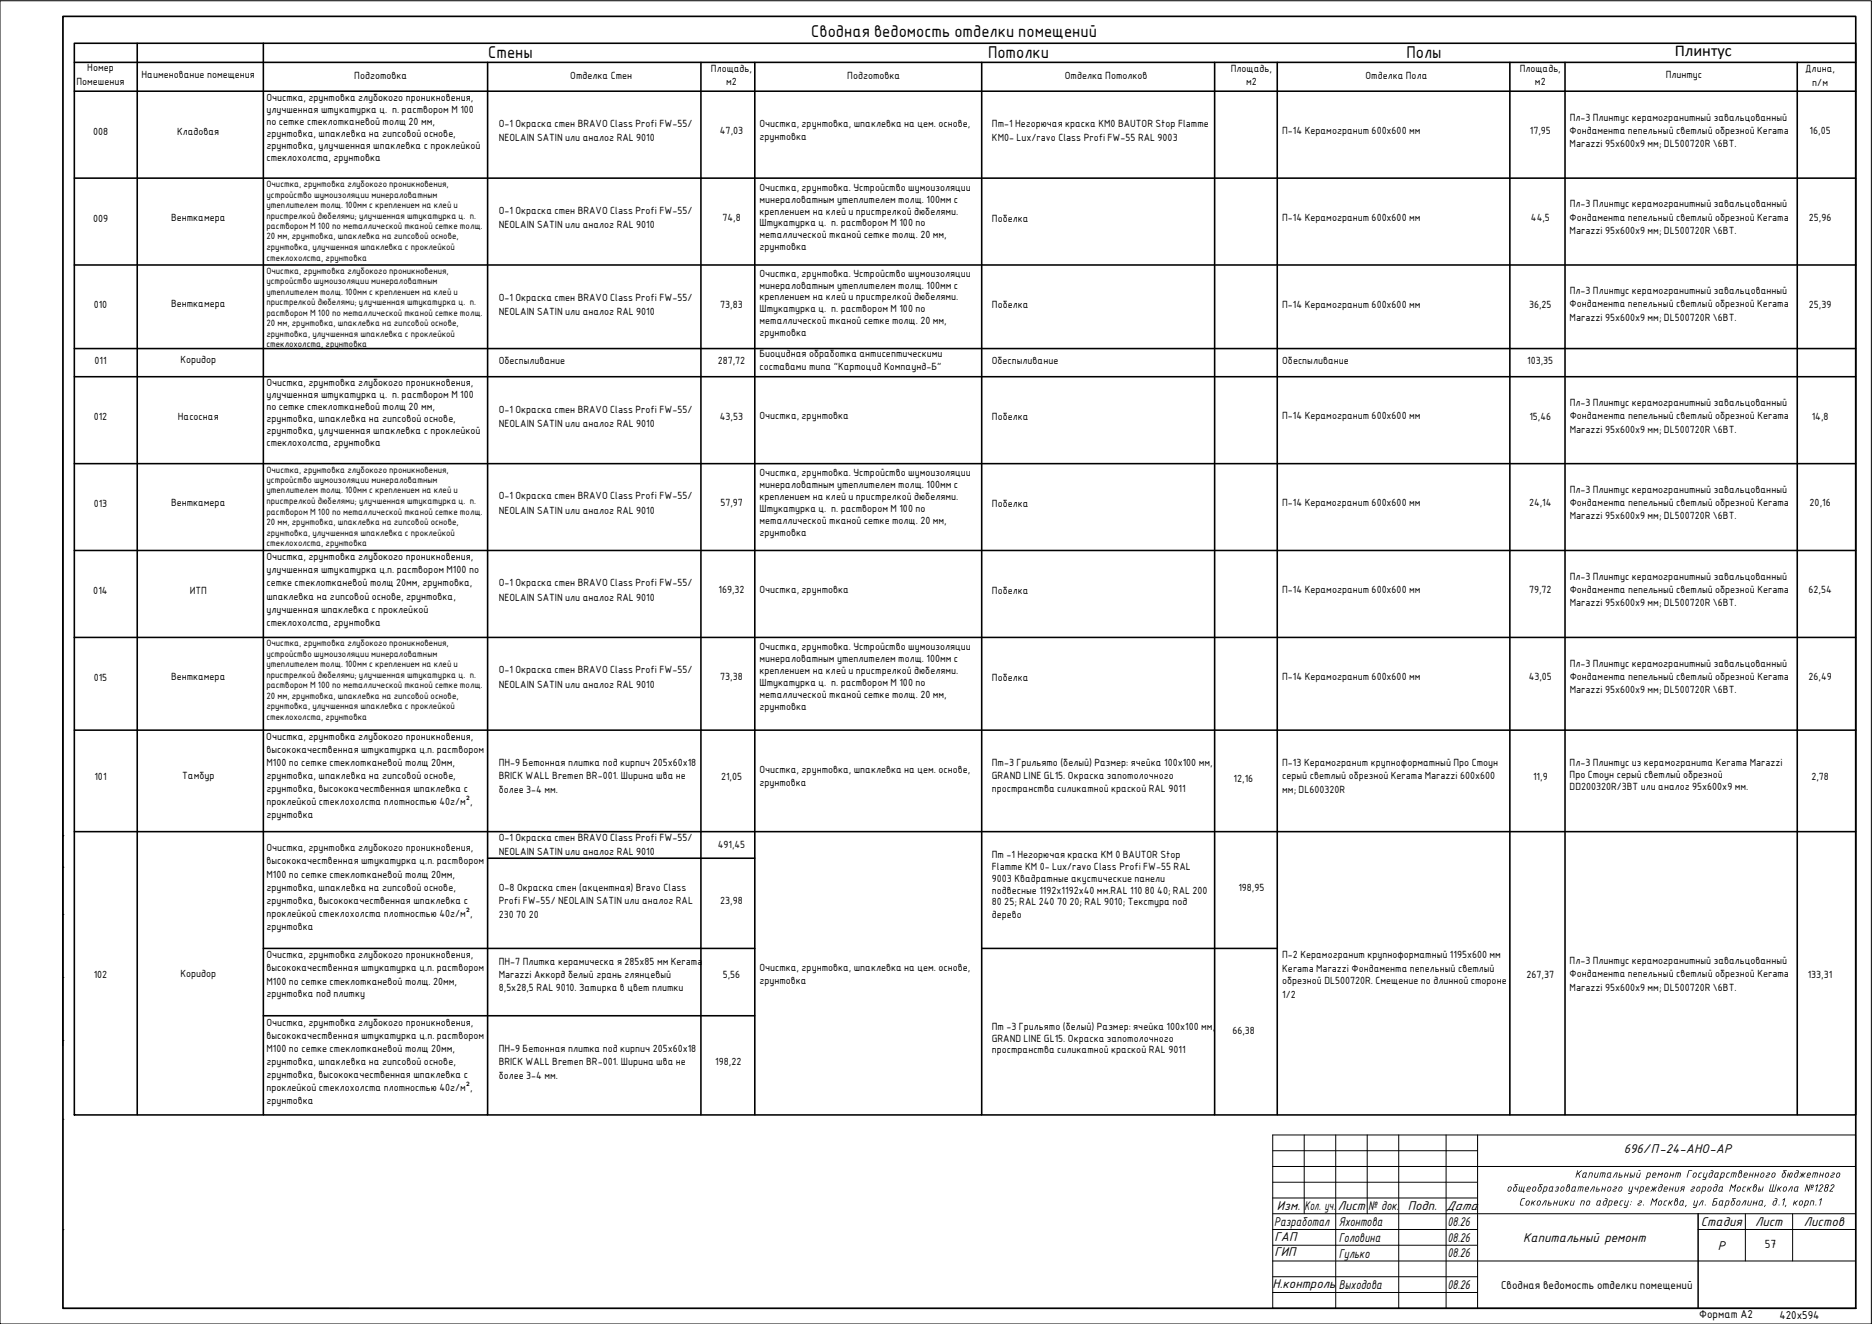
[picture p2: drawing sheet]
<svg xmlns="http://www.w3.org/2000/svg" width="594mm" height="420mm" viewBox="0 0 594 420" stroke-linecap="round" stroke-linejoin="round" font-family="sans-serif">
<defs><g id="words">
<g font-size="5.2">
<text x="257.5" y="11.9">Сводная ведомость отделки помещений</text>
<text x="531.5" y="17.8">Плинтус</text>
<text x="155" y="18.5">Стены</text>
<text x="313.5" y="18.5">Потолки</text>
<text x="446.3" y="18.5">Полы</text>
</g>
<g font-size="4.3">
<text x="515.3" y="366">696/П-24-АНО-АР</text>
<text x="404.4" y="389">Разработал</text>
<text x="405.2" y="384.1">Изм.</text>
<text x="414" y="384.1">Кол. уч.</text>
<text x="424.5" y="384.1">Лист</text>
<text x="424.9" y="389">Яхонтова</text>
<text x="434.2" y="384.1">№ док.</text>
<text x="446.8" y="384.1">Подп.</text>
<text x="459" y="384.1">Дата</text>
<text x="459.4" y="389">08.26</text>
<text x="539.8" y="389.1">Стадия</text>
<text x="557" y="389.1">Лист</text>
<text x="572.5" y="389.1">Листов</text>
<text x="404.4" y="393.7">ГАП</text>
<text x="424.9" y="394">Головина</text>
<text x="459.4" y="394">08.26</text>
<text x="483.4" y="394.1">Капитальный ремонт</text>
<text x="404.4" y="398.7">ГИП</text>
<text x="424.9" y="399.1">Гулько</text>
<text x="459.4" y="399">08.26</text>
<text x="545.1" y="396.6">Р</text>
<text x="403.8" y="408.8">Н.контроль</text>
<text x="424.9" y="409.1">Выходова</text>
<text x="459.4" y="409">08.26</text>
</g>
<text font-size="4" x="560" y="396">57</text>
<g font-size="3.6">
<text x="499.1" y="373.7">Капитальный ремонт Государственного бюджетного</text>
<text x="478" y="378.1">общеобразовательного учреждения города Москвы Школа</text>
<text x="482" y="382.6">Сокольники по адресу : г. Москва, ул. Барболина , д.1, корп.1</text>
<text x="572.4" y="378.1">№1282</text>
</g>
<g font-size="3.5">
<text x="476.3" y="409">Сводная ведомость отделки помещений</text>
<text x="539.2" y="418.4">Формат А2</text>
<text x="564.7" y="418.6">420х594</text>
</g>
<g font-size="3.2">
<text x="27.7" y="22.6">Номер</text>
<text x="225.6" y="22.7">Площадь,</text>
<text x="390.6" y="22.7">Площадь,</text>
<text x="482.3" y="22.7">Площадь,</text>
<text x="572.9" y="22.7">Длина,</text>
<text x="24.3" y="27.1">Помешения</text>
<text x="44.9" y="24.9">Наименование помещения</text>
<text x="112.4" y="25">Подготовка</text>
<text x="181" y="25">Отделка Стен</text>
<text x="230.5" y="27.1">м2</text>
<text x="268.9" y="25">Подготовка</text>
<text x="337.9" y="25">Отделка Потолков</text>
<text x="395.4" y="27.1">м2</text>
<text x="433.4" y="25">Отделка Пола</text>
<text x="487.1" y="27.1">м2</text>
<text x="528.6" y="24.7">Плинтус</text>
<text x="575.1" y="27.1">п/м</text>
<text x="84.5" y="32">Очистка, грунтовка глубокого проникновения,</text>
<text x="84.5" y="35.8">улучшенная штукатурка ц. п. раствором М 100</text>
<text x="84.5" y="39.6">по сетке стеклотканевой толщ 20 мм,</text>
<text x="158.3" y="40.3">О-1 Окраска стен BRAVO Class Profi FW-55/</text>
<text x="241" y="40.3">Очистка, грунтовка, шпаклевка на цем. основе,</text>
<text x="314.8" y="40.3">Пт-1 Негорючая краска КМ0 BAUTOR Stop Flamme</text>
<text x="498.2" y="38.3">Пл-3 Плинтус керамогранитный завальцованный</text>
<text x="29.5" y="42.8">008</text>
<text x="56.2" y="42.8">Кладовая</text>
<text x="84.5" y="43.4">грунтовка, шпаклевка на гипсовой основе,</text>
<text x="84.5" y="47.2">грунтовка, улучшенная шпаклевка с проклейкой</text>
<text x="158.3" y="44.8">NEOLAIN SATIN или аналог RAL 9010</text>
<text x="228.5" y="42.5">47,03</text>
<text x="241" y="44.5">грунтовка</text>
<text x="314.8" y="44.8">КМ0- Lux/ravo Class Profi FW-55 RAL 9003</text>
<text x="406.9" y="42.4">П-14 Керамогранит 600х600 мм</text>
<text x="485.5" y="42.5">17,95</text>
<text x="498.1" y="42.4">Фондамента пепельный светлый обрезной Kerama</text>
<text x="498.1" y="46.7">Marazzi 95х600х9 мм; DL500720R \6BT.</text>
<text x="574.3" y="42.5">16,05</text>
<text x="84.5" y="51">стеклохолста, грунтовка</text>
<text x="241" y="60.5">Очистка, грунтовка. Устройство шумоизоляции</text>
<text x="241" y="64.3">минераловатным утеплителем толщ. 100мм с</text>
<text x="498.2" y="65.8">Пл-3 Плинтус керамогранитный завальцованный</text>
<text x="29.5" y="70.3">009</text>
<text x="54.3" y="70">Венткамера</text>
<text x="158.3" y="67.9">О-1 Окраска стен BRAVO Class Profi FW-55/</text>
<text x="229.3" y="70.1">74,8</text>
<text x="241" y="68.1">креплением на клей и пристрелкой дюбелями.</text>
<text x="241" y="71.9">Штукатурка ц. п. раствором М 100 по</text>
<text x="314.8" y="70.3">Побелка</text>
<text x="406.9" y="70">П-14 Керамогранит 600х600 мм</text>
<text x="485.8" y="70.1">44,5</text>
<text x="498.1" y="70">Фондамента пепельный светлый обрезной Kerama</text>
<text x="574" y="70.1">25,96</text>
<text x="158.3" y="72.4">NEOLAIN SATIN или аналог RAL 9010</text>
<text x="241" y="75.7">металлической тканой сетке толщ. 20 мм,</text>
<text x="498.1" y="74.2">Marazzi 95х600х9 мм; DL500720R \6BT.</text>
<text x="241" y="79.5">грунтовка</text>
<text x="241" y="87.8">Очистка, грунтовка. Устройство шумоизоляции</text>
<text x="158.3" y="95.5">О-1 Окраска стен BRAVO Class Profi FW-55/</text>
<text x="241" y="91.6">минераловатным утеплителем толщ. 100мм с</text>
<text x="241" y="95.3">креплением на клей и пристрелкой дюбелями.</text>
<text x="498.2" y="93.4">Пл-3 Плинтус керамогранитный завальцованный</text>
<text x="29.7" y="97.9">010</text>
<text x="54.3" y="97.6">Венткамера</text>
<text x="158.3" y="100">NEOLAIN SATIN или аналог RAL 9010</text>
<text x="228.6" y="97.7">73,83</text>
<text x="241" y="99.1">Штукатурка ц. п. раствором М 100 по</text>
<text x="314.8" y="97.9">Побелка</text>
<text x="406.9" y="97.6">П-14 Керамогранит 600х600 мм</text>
<text x="485.3" y="97.7">36,25</text>
<text x="498.1" y="97.6">Фондамента пепельный светлый обрезной Kerama</text>
<text x="498.1" y="101.8">Marazzi 95х600х9 мм; DL500720R \6BT.</text>
<text x="574" y="97.7">25,39</text>
<text x="241" y="102.9">металлической тканой сетке толщ. 20 мм,</text>
<text x="241" y="106.7">грунтовка</text>
<text x="241" y="113.2">Биоцидная обработка антисептическими</text>
<text x="30" y="115.6">011</text>
<text x="57.2" y="115.3">Коридор</text>
<text x="158.3" y="115.6">Обеспыливание</text>
<text x="227.8" y="115.4">287,72</text>
<text x="241" y="117.4">составами типа &quot;Картоцид Компаунд-Б&quot;</text>
<text x="314.8" y="115.6">Обеспыливание</text>
<text x="406.9" y="115.6">Обеспыливание</text>
<text x="484.7" y="115.4">103,35</text>
<text x="84.5" y="122.6">Очистка, грунтовка глубокого проникновения,</text>
<text x="84.5" y="126.4">улучшенная штукатурка ц. п. раствором М 100</text>
<text x="84.5" y="130.2">по сетке стеклотканевой толщ 20 мм,</text>
<text x="158.3" y="131">О-1 Окраска стен BRAVO Class Profi FW-55/</text>
<text x="498.2" y="128.9">Пл-3 Плинтус керамогранитный завальцованный</text>
<text x="29.7" y="133.4">012</text>
<text x="56.5" y="133.4">Насосная</text>
<text x="84.5" y="134">грунтовка, шпаклевка на гипсовой основе,</text>
<text x="84.5" y="137.8">грунтовка, улучшенная шпаклевка с проклейкой</text>
<text x="158.3" y="135.4">NEOLAIN SATIN или аналог RAL 9010</text>
<text x="228.4" y="133.1">43,53</text>
<text x="241" y="133">Очистка, грунтовка</text>
<text x="314.8" y="133.4">Побелка</text>
<text x="406.9" y="133">П-14 Керамогранит 600х600 мм</text>
<text x="485.3" y="133.1">15,46</text>
<text x="498.2" y="133">Фондамента пепельный светлый обрезной Kerama</text>
<text x="498.2" y="137.3">Marazzi 95х600х9 мм; DL500720R \6BT.</text>
<text x="574.9" y="133.1">14,8</text>
<text x="84.5" y="141.6">стеклохолста, грунтовка</text>
<text x="241" y="151.1">Очистка, грунтовка. Устройство шумоизоляции</text>
<text x="241" y="154.9">минераловатным утеплителем толщ. 100мм с</text>
<text x="29.7" y="160.9">013</text>
<text x="54.3" y="160.6">Венткамера</text>
<text x="158.3" y="158.5">О-1 Окраска стен BRAVO Class Profi FW-55/</text>
<text x="228.6" y="160.7">57,97</text>
<text x="241" y="158.7">креплением на клей и пристрелкой дюбелями.</text>
<text x="314.8" y="160.9">Побелка</text>
<text x="406.9" y="160.6">П-14 Керамогранит 600х600 мм</text>
<text x="485.3" y="160.7">24,14</text>
<text x="498.2" y="156.4">Пл-3 Плинтус керамогранитный завальцованный</text>
<text x="498.2" y="160.6">Фондамента пепельный светлый обрезной Kerama</text>
<text x="574.3" y="160.7">20,16</text>
<text x="158.3" y="163">NEOLAIN SATIN или аналог RAL 9010</text>
<text x="241" y="162.5">Штукатурка ц. п. раствором М 100 по</text>
<text x="241" y="166.3">металлической тканой сетке толщ. 20 мм,</text>
<text x="498.2" y="164.8">Marazzi 95х600х9 мм; DL500720R \6BT.</text>
<text x="241" y="170.1">грунтовка</text>
<text x="84.5" y="177.8">Очистка, грунтовка глубокого проникновения,</text>
<text x="84.5" y="181.9">улучшенная штукатурка ц.п. раствором М100 по</text>
<text x="498.2" y="184">Пл-3 Плинтус керамогранитный завальцованный</text>
<text x="29.6" y="188.5">014</text>
<text x="60.2" y="188.5">ИТП</text>
<text x="84.5" y="186.1">сетке стеклотканевой толщ 20мм, грунтовка,</text>
<text x="84.5" y="190.2">шпаклевка на гипсовой основе, грунтовка,</text>
<text x="158.3" y="186.1">О-1 Окраска стен BRAVO Class Profi FW-55/</text>
<text x="158.3" y="190.6">NEOLAIN SATIN или аналог RAL 9010</text>
<text x="228" y="188.3">169,32</text>
<text x="241" y="188.2">Очистка, грунтовка</text>
<text x="314.8" y="188.5">Побелка</text>
<text x="406.9" y="188.2">П-14 Керамогранит 600х600 мм</text>
<text x="485.3" y="188.3">79,72</text>
<text x="498.2" y="188.2">Фондамента пепельный светлый обрезной Kerama</text>
<text x="573.9" y="188.3">62,54</text>
<text x="84.5" y="194.4">улучшенная шпаклевка с проклейкой</text>
<text x="498.2" y="192.4">Marazzi 95х600х9 мм; DL500720R \6BT.</text>
<text x="84.5" y="198.6">стеклохолста, грунтовка</text>
<text x="241" y="206.3">Очистка, грунтовка. Устройство шумоизоляции</text>
<text x="54.3" y="215.7">Венткамера</text>
<text x="158.3" y="213.7">О-1 Окраска стен BRAVO Class Profi FW-55/</text>
<text x="228.6" y="215.9">73,38</text>
<text x="241" y="210.1">минераловатным утеплителем толщ. 100мм с</text>
<text x="241" y="213.9">креплением на клей и пристрелкой дюбелями.</text>
<text x="406.9" y="215.7">П-14 Керамогранит 600х600 мм</text>
<text x="485.1" y="215.9">43,05</text>
<text x="498.2" y="211.6">Пл-3 Плинтус керамогранитный завальцованный</text>
<text x="498.2" y="215.7">Фондамента пепельный светлый обрезной Kerama</text>
<text x="573.9" y="215.9">26,49</text>
<text x="29.7" y="216.1">015</text>
<text x="158.3" y="218.2">NEOLAIN SATIN или аналог RAL 9010</text>
<text x="241" y="217.6">Штукатурка ц. п. раствором М 100 по</text>
<text x="241" y="221.4">металлической тканой сетке толщ. 20 мм,</text>
<text x="314.8" y="216.1">Побелка</text>
<text x="498.2" y="220">Marazzi 95х600х9 мм; DL500720R \6BT.</text>
<text x="241" y="225.2">грунтовка</text>
<text x="84.5" y="234.8">Очистка, грунтовка глубокого проникновения,</text>
<text x="84.5" y="239">высококачественная штукатурка ц.п. раствором</text>
<text x="84.5" y="243.2">М100 по сетке стеклотканевой толщ 20мм,</text>
<text x="158.3" y="243.1">ПН-9 Бетонная плитка под кирпич 205х60х18</text>
<text x="241" y="245.2">Очистка, грунтовка, шпаклевка на цем. основе,</text>
<text x="314.8" y="243.2">Пт-3 Грильято (белый) Размер: ячейка 100х100 мм,</text>
<text x="406.9" y="243.1">П-13 Керамогранит крупноформатный Про Стоун</text>
<text x="498.1" y="243.1">Пл-3 Плинтус из керамогранита Kerama Marazzi</text>
<text x="30" y="247.6">101</text>
<text x="57.8" y="247.3">Тамбур</text>
<text x="84.5" y="247.3">грунтовка, шпаклевка на гипсовой основе,</text>
<text x="84.5" y="251.4">грунтовка, высококачественная шпаклевка с</text>
<text x="158.3" y="247.3">BRICK WALL Bremen BR-001. Ширина шва не</text>
<text x="158.3" y="251.8">более 3-4 мм.</text>
<text x="228.8" y="247.4">21,05</text>
<text x="241" y="249.4">грунтовка</text>
<text x="314.8" y="247.3">GRAND LINE GL15. Окраска запотолочного</text>
<text x="314.8" y="251.4">пространства силикатной краской RAL 9011</text>
<text x="391.5" y="248.3">12,16</text>
<text x="406.9" y="247.3">серый светлый обрезной Kerama Marazzi 600х600</text>
<text x="406.9" y="251.5">мм; DL600320R</text>
<text x="486.5" y="247.4">11,9</text>
<text x="498.1" y="246.9">Про Стоун серый светлый обрезной</text>
<text x="498.1" y="250.7">DD200320R/3BT или аналог 95х600х9 мм.</text>
<text x="574.9" y="247.4">2,78</text>
<text x="84.5" y="255.6">проклейкой стеклохолста плотностью 40г/м²,</text>
<text x="84.5" y="259.7">грунтовка</text>
<text x="158.3" y="266.9">О-1 Окраска стен BRAVO Class Profi FW-55/</text>
<text x="227.8" y="269">491,45</text>
<text x="84.5" y="270.1">Очистка, грунтовка глубокого проникновения,</text>
<text x="84.5" y="274.3">высококачественная штукатурка ц.п. раствором</text>
<text x="158.3" y="271.4">NEOLAIN SATIN или аналог RAL 9010</text>
<text x="314.8" y="272.2">Пт -1 Негорючая краска КМ 0 BAUTOR Stop</text>
<text x="84.5" y="278.6">М100 по сетке стеклотканевой толщ 20мм,</text>
<text x="314.8" y="276">Flamme КМ 0- Lux/ravo Class Profi FW-55 RAL</text>
<text x="314.8" y="279.8">9003 Квадратные акустические панели</text>
<text x="84.5" y="282.6">грунтовка, шпаклевка на гипсовой основе,</text>
<text x="84.5" y="286.7">грунтовка, высококачественная шпаклевка с</text>
<text x="158.3" y="282.6">О-8 Окраска стен (акцентная) Bravo Class</text>
<text x="158.3" y="287">Profi FW-55/ NEOLAIN SATIN или аналог RAL</text>
<text x="228.6" y="286.8">23,98</text>
<text x="314.8" y="283.6">подвесные 1192х1192х40 мм.RAL 110 80 40; RAL 200</text>
<text x="314.8" y="287.3">80 25; RAL 240 70 20; RAL 9010; Текстура под</text>
<text x="393" y="282.7">198,95</text>
<text x="84.5" y="290.9">проклейкой стеклохолста плотностью 40г/м²,</text>
<text x="158.3" y="291.2">230 70 20</text>
<text x="314.8" y="291.2">дерево</text>
<text x="84.5" y="295">грунтовка</text>
<text x="84.5" y="304.1">Очистка, грунтовка глубокого проникновения,</text>
<text x="406.9" y="303.9">П-2 Керамогранит крупноформатный 1195х600 мм</text>
<text x="29.7" y="310.5">102</text>
<text x="57.2" y="310.2">Коридор</text>
<text x="84.5" y="308.2">высококачественная штукатурка ц.п. раствором</text>
<text x="158.3" y="306.2">ПН-7 Плитка керамическа я 285х85 мм Kerama</text>
<text x="158.3" y="310.3">Marazzi Аккорд белый грань глянцевый</text>
<text x="229.4" y="310.4">5,56</text>
<text x="241" y="308.1">Очистка, грунтовка, шпаклевка на цем. основе,</text>
<text x="406.9" y="308.4">Kerama Marazzi Фондамента пепельный светлый</text>
<text x="484.4" y="310.3">267,37</text>
<text x="498.1" y="306">Пл-3 Плинтус керамогранитный завальцованный</text>
<text x="498.1" y="310.2">Фондамента пепельный светлый обрезной Kerama</text>
<text x="573.7" y="310.3">133,31</text>
<text x="84.5" y="312.5">М100 по сетке стеклотканевой толщ. 20мм,</text>
<text x="84.5" y="316.5">грунтовка под плитку</text>
<text x="158.3" y="314.4">8,5х28,5 RAL 9010. Затирка в цвет плитки</text>
<text x="241" y="312.2">грунтовка</text>
<text x="406.9" y="312.2">обрезной DL500720R. Смещение по длинной стороне</text>
<text x="406.9" y="316.7">1/2</text>
<text x="498.1" y="314.4">Marazzi 95х600х9 мм; DL500720R \6BT.</text>
<text x="84.5" y="325.4">Очистка, грунтовка глубокого проникновения,</text>
<text x="84.5" y="329.6">высококачественная штукатурка ц.п. раствором</text>
<text x="314.8" y="326.7">Пт -3 Грильято (белый) Размер: ячейка 100х100 мм,</text>
<text x="391.1" y="328">66,38</text>
<text x="84.5" y="333.8">М100 по сетке стеклотканевой толщ 20мм,</text>
<text x="158.3" y="333.7">ПН-9 Бетонная плитка под кирпич 205х60х18</text>
<text x="314.8" y="330.5">GRAND LINE GL15. Окраска запотолочного</text>
<text x="314.8" y="334.3">пространства силикатной краской RAL 9011</text>
<text x="84.5" y="337.9">грунтовка, шпаклевка на гипсовой основе,</text>
<text x="158.3" y="337.9">BRICK WALL Bremen BR-001. Ширина шва не</text>
<text x="227" y="338">198,22</text>
<text x="84.5" y="342">грунтовка, высококачественная шпаклевка с</text>
<text x="84.5" y="346.2">проклейкой стеклохолста плотностью 40г/м²,</text>
<text x="158.3" y="342.4">более 3-4 мм.</text>
<text x="84.5" y="350.3">грунтовка</text>
</g>
<g font-size="2.8">
<text x="84.6" y="59.3">Очистка, грунтовка глубокого проникновения,</text>
<text x="84.6" y="62.7">устройство шумоизоляции минераловатным</text>
<text x="84.6" y="66">утеплителем толщ. 100мм с креплением на клей и</text>
<text x="84.6" y="69.3">пристрелкой дюбелями; улучшенная штукатурка ц. п.</text>
<text x="84.6" y="72.7">раствором М 100 по металлической тканой сетке толщ.</text>
<text x="84.6" y="76">20 мм, грунтовка, шпаклевка на гипсовой основе,</text>
<text x="84.6" y="79.3">грунтовка, улучшенная шпаклевка с проклейкой</text>
<text x="84.6" y="82.7">стеклохолста, грунтовка</text>
<text x="84.5" y="86.9">Очистка, грунтовка глубокого проникновения,</text>
<text x="84.5" y="90.2">устройство шумоизоляции минераловатным</text>
<text x="84.5" y="93.6">утеплителем толщ. 100мм с креплением на клей и</text>
<text x="84.5" y="96.9">пристрелкой дюбелями; улучшенная штукатурка ц. п.</text>
<text x="84.5" y="100.2">раствором М 100 по металлической тканой сетке толщ.</text>
<text x="84.5" y="103.6">20 мм, грунтовка, шпаклевка на гипсовой основе,</text>
<text x="84.5" y="106.9">грунтовка, улучшенная шпаклевка с проклейкой</text>
<text x="84.5" y="110.3">стеклохолста, грунтовка</text>
<text x="84.6" y="149.9">Очистка, грунтовка глубокого проникновения,</text>
<text x="84.6" y="153.3">устройство шумоизоляции минераловатным</text>
<text x="84.6" y="156.6">утеплителем толщ. 100мм с креплением на клей и</text>
<text x="84.6" y="159.9">пристрелкой дюбелями; улучшенная штукатурка ц. п.</text>
<text x="84.6" y="163.3">раствором М 100 по металлической тканой сетке толщ.</text>
<text x="84.6" y="166.6">20 мм, грунтовка, шпаклевка на гипсовой основе,</text>
<text x="84.6" y="169.9">грунтовка, улучшенная шпаклевка с проклейкой</text>
<text x="84.6" y="173.3">стеклохолста, грунтовка</text>
<text x="84.5" y="205.1">Очистка, грунтовка глубокого проникновения,</text>
<text x="84.5" y="208.4">устройство шумоизоляции минераловатным</text>
<text x="84.5" y="211.8">утеплителем толщ. 100мм с креплением на клей и</text>
<text x="84.5" y="215.1">пристрелкой дюбелями; улучшенная штукатурка ц. п.</text>
<text x="84.5" y="218.4">раствором М 100 по металлической тканой сетке толщ.</text>
<text x="84.5" y="221.8">20 мм, грунтовка, шпаклевка на гипсовой основе,</text>
<text x="84.5" y="225.1">грунтовка, улучшенная шпаклевка с проклейкой</text>
<text x="84.5" y="228.4">стеклохолста, грунтовка</text>
</g>
</g></defs>
<path d="M20 5.2h568.9v410h-568.9zM20 136.6v195.2M20 265.2h.1M20 275.2h.1M20 290.2h.1M20 310.2h.1M20 330.2h.1M20 355.2h.1M20 390.2h.1" fill="none" stroke="#000" stroke-width=".32"/>
<path d="M20 5.2h568.9v410h-568.9z" fill="none" stroke="#000" stroke-width=".5"/>
<g fill="none" stroke="#000" stroke-width=".5">
<path d="M23.6 13.7h565.3v340.1h-565.3zM23.6 19.8h565.3M43.6 13.7v340.1M83.6 13.7v340.1M154.7 19.8v334M222.4 19.8v334M239.5 19.8v334M311.5 19.8v334M385.5 19.8v334M405.3 19.8v334M479.2 19.8v334M496.7 19.8v334"/>
<path d="M570.4 19.8v334M23.6 28.9h565.3M23.6 56.5h565.3M23.6 84.1h565.3M23.6 119.5h565.3M23.6 110.6h565.3M23.6 147.1h565.3M23.6 174.7h565.3M23.6 202.3h565.3M23.6 231.7h565.3M23.6 263.9h565.3M154.7 272.4h84.8"/>
<path d="M83.6 301h155.9M311.5 301h93.8M83.6 322.3h155.9"/>
</g>
<g fill="none" stroke="#000" stroke-width=".32">
<path d="M403.9 360.2h185v55h-185zM403.9 370.2h185M403.9 365.2h65M403.9 375.2h65M413.9 360.2v25M423.9 360.2v55M433.9 360.2v25M443.9 360.2v55M458.9 360.2v55M468.9 360.2v55M403.9 395.2h65M403.9 390.2h65"/>
<path d="M403.9 380.2h65M403.9 385.2h185M538.9 390.2h50M538.9 385.2v30M553.9 385.2v15M568.9 385.2v15M403.9 400.2h185M403.9 410.2h65M403.9 405.2h65"/>
</g>
<g fill="#000">
<path d="M568.3 376.6l.7-.1-.4 1.6-.2-.1 .3-1.2h-.3l-1 1.3zM581.3 372.3l.5-.2 .5 .2-.2 .5-1 .5 .1 .2 .7-.1v.2l-.7 .1-.3-.2 .2-.5 .9-.5v-.2z"/>
<path d="M569.8 376.9l-.3 1h.5l.5-1.1zM569.6 376.7l1.2-.2-.4 1.3 .2 .3-1.2-.1z"/>
<path d="M583 372.3l.6-.2 .4 .3-.2 .9-.4 .4h-.5l-.2-.3zM583.2 372.4l-.3 .8 .1 .3 .6-.2 .2-.7-.2-.3z"/>
</g>
<!-- layer: 0 -->
<path d="M0 .2h593.9v420h-593.9z" fill="none" stroke="#000" stroke-width=".32"/>
<use href="#words"/>
</svg>
